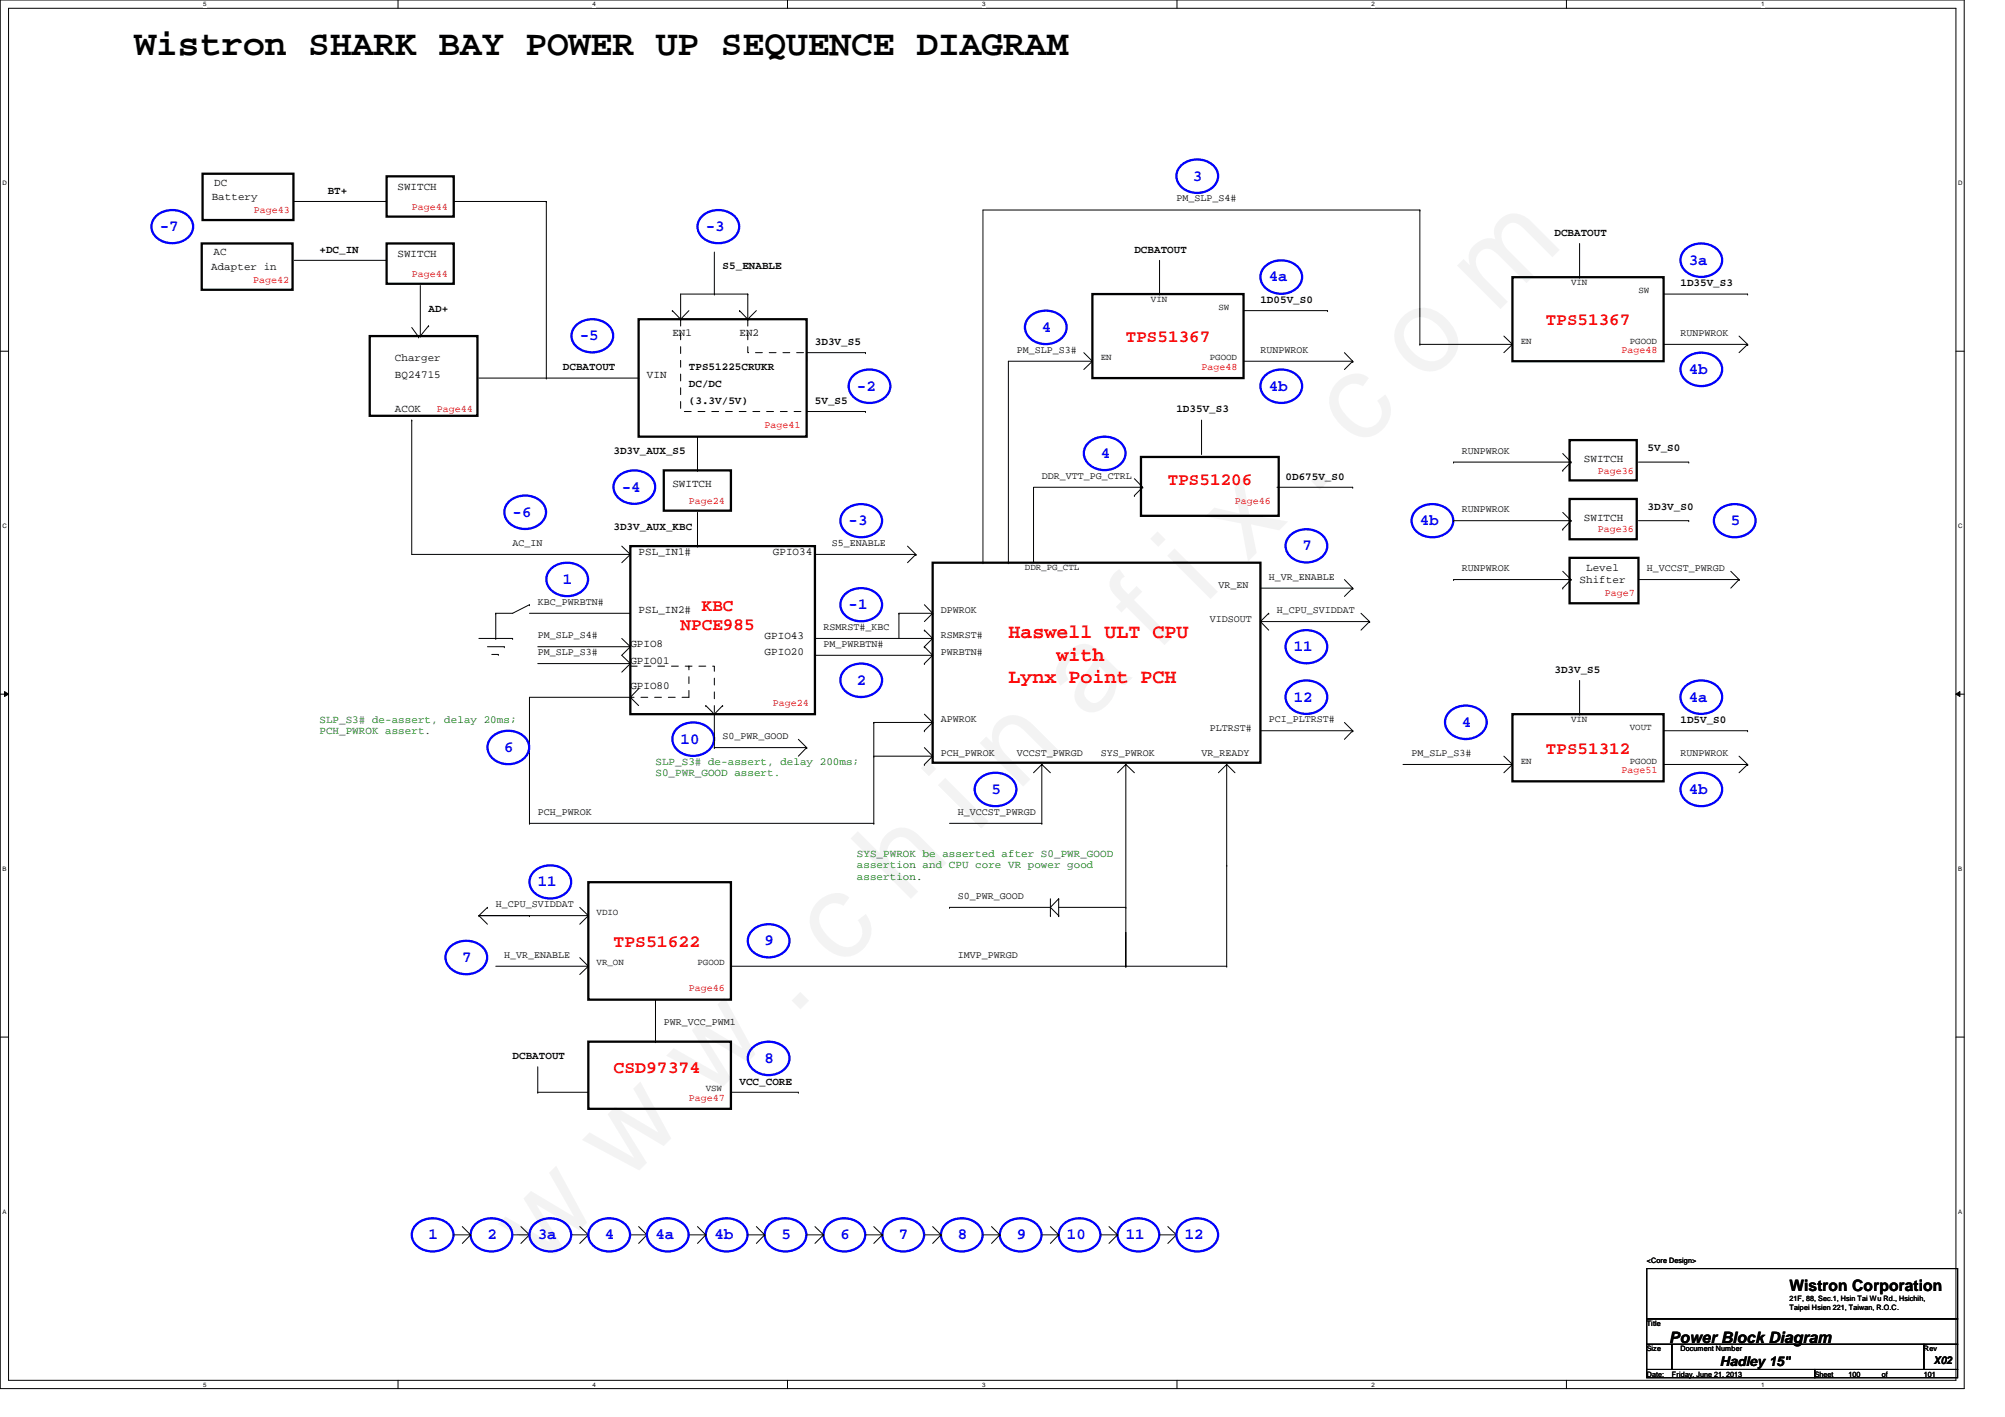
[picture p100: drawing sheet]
<svg xmlns="http://www.w3.org/2000/svg" width="297mm" height="210mm" viewBox="0 0 297 210" stroke-linecap="round" stroke-linejoin="round" font-family="sans-serif">
<defs><g id="words">
<text font-size="17.6" x="80.1" y="188" transform="rotate(-45 80.1 188)">w w w . c h i n a f i x . c o m</text>
<text font-size="5.3" x="19.9" y="8.2">Wistron SHARK BAY POWER UP SEQUENCE DIAGRAM</text>
<g font-size="3" fill="#f00">
<text x="149.4" y="94.5">Haswell ULT CPU</text>
<text x="149.4" y="101.2">Lynx Point PCH</text>
<text x="156.5" y="97.9">with</text>
</g>
<g font-size="2.6" fill="#f00">
<text x="166.8" y="50.6">TPS51367</text>
<text x="229" y="48.1">TPS51367</text>
<text x="173" y="71.8">TPS51206</text>
<text x="100.8" y="93.3">NPCE985</text>
<text x="104" y="90.5">KBC</text>
<text x="229" y="111.6">TPS51312</text>
<text x="90.9" y="140.3">TPS51622</text>
<text x="90.9" y="158.9">CSD97374</text>
</g>
<g font-size="2.3" fill="#00f">
<text x="176.7" y="26.8">3</text>
<text x="23.7" y="34.2">-7</text>
<text x="104.6" y="34.2">-3</text>
<text x="188" y="41.7">4a</text>
<text x="250.2" y="39.2">3a</text>
<text x="85.9" y="50.4">-5</text>
<text x="154.3" y="49.2">4</text>
<text x="127" y="57.9">-2</text>
<text x="188" y="57.9">4b</text>
<text x="250.2" y="55.4">4b</text>
<text x="163.1" y="67.9">4</text>
<text x="75.9" y="76.6">-6</text>
<text x="92.1" y="72.8">-4</text>
<text x="125.7" y="77.8">-3</text>
<text x="210.4" y="77.8">4b</text>
<text x="256.4" y="77.8">5</text>
<text x="193" y="81.5">7</text>
<text x="83.4" y="86.5">1</text>
<text x="125.7" y="90.3">-1</text>
<text x="127" y="101.5">2</text>
<text x="191.7" y="96.5">11</text>
<text x="191.7" y="103.9">12</text>
<text x="216.6" y="107.7">4</text>
<text x="250.2" y="103.9">4a</text>
<text x="74.7" y="111.4">6</text>
<text x="100.8" y="110.2">10</text>
<text x="146.9" y="117.6">5</text>
<text x="250.2" y="117.6">4b</text>
<text x="79.7" y="131.3">11</text>
<text x="68.5" y="142.5">7</text>
<text x="113.3" y="140">9</text>
<text x="113.3" y="157.5">8</text>
<text x="63.5" y="183.6">1</text>
<text x="72.2" y="183.6">2</text>
<text x="79.7" y="183.6">3a</text>
<text x="89.6" y="183.6">4</text>
<text x="97.1" y="183.6">4a</text>
<text x="105.8" y="183.6">4b</text>
<text x="115.8" y="183.6">5</text>
<text x="124.5" y="183.6">6</text>
<text x="133.2" y="183.6">7</text>
<text x="141.9" y="183.6">8</text>
<text x="150.6" y="183.6">9</text>
<text x="158.1" y="183.6">10</text>
<text x="166.8" y="183.6">11</text>
<text x="175.5" y="183.6">12</text>
</g>
<g font-size="2.3">
<text x="265.1" y="191.3">Wistron Corporation</text>
<text x="247.3" y="198.9">Power Block Diagram</text>
</g>
<text font-size="2" x="254.8" y="202.4">Hadley 15&quot;</text>
<g font-size="1.6">
<text x="31.4" y="29.6">Battery</text>
<text x="31.7" y="27.5">DC</text>
<text x="48.6" y="28.7">BT+</text>
<text x="58.9" y="28.2">SWITCH</text>
<text x="230.3" y="34.9">DCBATOUT</text>
<text x="31.3" y="40">Adapter in</text>
<text x="31.6" y="37.8">AC</text>
<text x="47.3" y="37.4">+DC_IN</text>
<text x="58.9" y="38.1">SWITCH</text>
<text x="107.1" y="39.9">S5_ENABLE</text>
<text x="168.1" y="37.4">DCBATOUT</text>
<text x="63.5" y="46.1">AD+</text>
<text x="186.7" y="44.9">1D05V_S0</text>
<text x="249" y="42.4">1D35V_S3</text>
<text x="58.5" y="53.5">Charger</text>
<text x="99.6" y="49.8">EN1</text>
<text x="109.6" y="49.8">EN2</text>
<text x="120.7" y="51.1">3D3V_S5</text>
<text x="58.5" y="56">BQ24715</text>
<text x="83.4" y="54.9">DCBATOUT</text>
<text x="95.8" y="56">VIN</text>
<text x="102.1" y="59.8">(3.3V/5V)</text>
<text x="102.1" y="54.9">TPS51225CRUKR</text>
<text x="102.1" y="57.4">DC/DC</text>
<text x="120.7" y="59.8">5V_S5</text>
<text x="58.5" y="61">ACOK</text>
<text x="174.3" y="61.1">1D35V_S3</text>
<text x="90.9" y="67.3">3D3V_AUX_S5</text>
<text x="190.5" y="71">0D675V_S0</text>
<text x="234.7" y="68.5">SWITCH</text>
<text x="244.1" y="66.8">5V_S0</text>
<text x="99.6" y="72.2">SWITCH</text>
<text x="234.7" y="77.2">SWITCH</text>
<text x="244.1" y="75.5">3D3V_S0</text>
<text x="90.9" y="78.5">3D3V_AUX_KBC</text>
<text x="94.6" y="82.2">PSL_IN1#</text>
<text x="114.5" y="82.2">GPIO34</text>
<text x="234" y="86.3">Shifter</text>
<text x="235" y="84.6">Level</text>
<text x="93.4" y="95.8">GPIO8</text>
<text x="94.6" y="90.8">PSL_IN2#</text>
<text x="113.3" y="94.6">GPIO43</text>
<text x="93.4" y="98.3">GPIO01</text>
<text x="113.3" y="97.1">GPIO20</text>
<text x="230.3" y="99.7">3D3V_S5</text>
<text x="93.4" y="102.1">GPIO80</text>
<text x="249" y="107.1">1D5V_S0</text>
<text x="75.9" y="156.9">DCBATOUT</text>
<text x="109.6" y="160.7">VCC_CORE</text>
<text x="286.5" y="202.1">X02</text>
</g>
<g font-size="1.6" fill="#008000">
<text x="47.3" y="107.1">SLP_S3# de-assert, delay 20ms;</text>
<text x="47.3" y="108.8">PCH_PWROK assert.</text>
<text x="97.1" y="113.3">SLP_S3# de-assert, delay 200ms;</text>
<text x="97.1" y="115">S0_PWR_GOOD assert.</text>
<text x="127" y="127">SYS_PWROK be asserted after S0_PWR_GOOD</text>
<text x="127" y="128.7">assertion and CPU core VR power good</text>
<text x="127" y="130.3">assertion.</text>
</g>
<g font-size="1.5">
<text x="174.3" y="29.8">PM_SLP_S4#</text>
<text x="150.6" y="52.2">PM_SLP_S3#</text>
<text x="186.7" y="52.2">RUNPWROK</text>
<text x="249" y="49.7">RUNPWROK</text>
<text x="154.3" y="70.9">DDR_VTT_PG_CTRL</text>
<text x="216.6" y="67.2">RUNPWROK</text>
<text x="216.6" y="75.9">RUNPWROK</text>
<text x="75.9" y="80.9">AC_IN</text>
<text x="123.2" y="80.9">S5_ENABLE</text>
<text x="79.7" y="89.6">KBC_PWRBTN#</text>
<text x="180.5" y="87.1">VR_EN</text>
<text x="188" y="85.9">H_VR_ENABLE</text>
<text x="216.6" y="84.6">RUNPWROK</text>
<text x="244" y="84.6">H_VCCST_PWRGD</text>
<text x="79.7" y="94.6">PM_SLP_S4#</text>
<text x="122" y="95.8">PM_PWRBTN#</text>
<text x="122" y="93.3">RSMRST#_KBC</text>
<text x="139.4" y="90.8">DPWROK</text>
<text x="139.4" y="94.6">RSMRST#</text>
<text x="179.2" y="92.1">VIDSOUT</text>
<text x="189.2" y="90.8">H_CPU_SVIDDAT</text>
<text x="79.7" y="97">PM_SLP_S3#</text>
<text x="139.4" y="97">PWRBTN#</text>
<text x="139.4" y="107">APWROK</text>
<text x="188" y="107">PCI_PLTRST#</text>
<text x="107.1" y="109.5">S0_PWR_GOOD</text>
<text x="139.4" y="112">PCH_PWROK</text>
<text x="150.6" y="112">VCCST_PWRGD</text>
<text x="163.1" y="112">SYS_PWROK</text>
<text x="178" y="112">VR_READY</text>
<text x="179.2" y="108.2">PLTRST#</text>
<text x="209.1" y="112">PM_SLP_S3#</text>
<text x="249" y="112">RUNPWROK</text>
<text x="79.7" y="120.7">PCH_PWROK</text>
<text x="141.9" y="120.7">H_VCCST_PWRGD</text>
<text x="73.4" y="134.4">H_CPU_SVIDDAT</text>
<text x="141.9" y="133.1">S0_PWR_GOOD</text>
<text x="74.7" y="141.9">H_VR_ENABLE</text>
<text x="141.9" y="141.9">IMVP_PWRGD</text>
<text x="98.3" y="151.8">PWR_VCC_PWM1</text>
</g>
<g font-size="1.5" fill="#f00">
<text x="37.6" y="31.6">Page43</text>
<text x="61" y="31.1">Page44</text>
<text x="37.5" y="41.9">Page42</text>
<text x="61" y="41">Page44</text>
<text x="240.2" y="52.2">Page48</text>
<text x="178" y="54.7">Page48</text>
<text x="64.7" y="61">Page44</text>
<text x="113.3" y="63.5">Page41</text>
<text x="236.7" y="70.1">Page36</text>
<text x="102.1" y="74.6">Page24</text>
<text x="183" y="74.6">Page46</text>
<text x="236.7" y="78.9">Page36</text>
<text x="237.7" y="88.3">Page7</text>
<text x="114.5" y="104.5">Page24</text>
<text x="240.2" y="114.5">Page51</text>
<text x="102.1" y="146.8">Page46</text>
<text x="102.1" y="163">Page47</text>
</g>
<g font-size="1.4">
<text x="170.5" y="44.7">VIN</text>
<text x="180.5" y="45.9">SW</text>
<text x="232.7" y="42.2">VIN</text>
<text x="242.7" y="43.4">SW</text>
<text x="163.1" y="53.4">EN</text>
<text x="179.2" y="53.4">PGOOD</text>
<text x="225.3" y="50.9">EN</text>
<text x="241.5" y="50.9">PGOOD</text>
<text x="151.8" y="84.5">DDR_PG_CTL</text>
<text x="232.7" y="106.9">VIN</text>
<text x="225.3" y="113.2">EN</text>
<text x="241.5" y="108.2">VOUT</text>
<text x="241.5" y="113.2">PGOOD</text>
<text x="88.4" y="135.6">VDIO</text>
<text x="88.4" y="143">VR_ON</text>
<text x="103.3" y="143">PGOOD</text>
<text x="104.6" y="161.7">VSW</text>
</g>
<g font-size="1.1">
<text x="244" y="187.1">&lt;Core Design&gt;</text>
<text x="244" y="196.4">Title</text>
<text x="265.1" y="192.7">21F, 88, Sec.1, Hsin Tai Wu Rd., Hsichih,</text>
<text x="265.1" y="194.1">Taipei Hsien 221, Taiwan, R.O.C.</text>
<text x="244" y="200.2">Size</text>
<text x="244" y="203.9">Date:</text>
<text x="247.7" y="203.9">Friday, June 21, 2013</text>
<text x="249" y="200.2">Document Number</text>
<text x="268.9" y="203.9">Sheet</text>
<text x="273.9" y="203.9">100</text>
<text x="278.8" y="203.9">of</text>
<text x="285" y="200.2">Rev</text>
<text x="285" y="203.9">101</text>
</g>
<g font-size=".9">
<text x="30.1" y=".9">5</text>
<text x="87.8" y=".9">4</text>
<text x="145.5" y=".9">3</text>
<text x="203.2" y=".9">2</text>
<text x="260.9" y=".9">1</text>
<text x=".4" y="27.4">D</text>
<text x="290.1" y="27.4">D</text>
<text x=".4" y="78.2">C</text>
<text x="290.1" y="78.2">C</text>
<text x=".4" y="129">B</text>
<text x="290.1" y="129">B</text>
<text x=".4" y="179.8">A</text>
<text x="290.1" y="179.8">A</text>
<text x="30.1" y="205.4">5</text>
<text x="87.8" y="205.4">4</text>
<text x="145.5" y="205.4">3</text>
<text x="203.2" y="205.4">2</text>
<text x="260.9" y="205.4">1</text>
</g>
</g></defs>
<path d="M0 0h291v205.7h-291zM1.3 1.2h288.5v203.3h-288.5z" fill="none" stroke="#000" stroke-width=".15"/>
<g fill="#fff">
<path d="M30.1 .1h.5v1h-.5z"/>
<path d="M30.1 204.6h.5v1h-.5z"/>
</g>
<path d="M59 0v1.2M59 204.5v1.2" fill="none" stroke="#000" stroke-width=".15"/>
<g fill="#fff">
<path d="M87.8 .1h.5v1h-.5z"/>
<path d="M87.8 204.6h.5v1h-.5z"/>
</g>
<path d="M116.7 0v1.2M116.7 204.5v1.2" fill="none" stroke="#000" stroke-width=".15"/>
<g fill="#fff">
<path d="M145.5 .1h.5v1h-.5z"/>
<path d="M145.5 204.6h.5v1h-.5z"/>
</g>
<path d="M174.4 0v1.2M174.4 204.5v1.2" fill="none" stroke="#000" stroke-width=".15"/>
<g fill="#fff">
<path d="M203.2 .1h.5v1h-.5z"/>
<path d="M203.2 204.6h.5v1h-.5z"/>
</g>
<path d="M232.1 0v1.2M232.1 204.5v1.2" fill="none" stroke="#000" stroke-width=".15"/>
<g fill="#fff">
<path d="M260.9 .1h.5v1h-.5z"/>
<path d="M260.9 204.6h.5v1h-.5z"/>
<path d="M.4 26.6h.6v1h-.6z"/>
<path d="M290.1 26.6h.6v1h-.6z"/>
<path d="M.4 77.4h.6v1h-.6z"/>
<path d="M290.1 77.4h.6v1h-.6z"/>
</g>
<path d="M0 52h1.3M289.8 52h1.2" fill="none" stroke="#000" stroke-width=".15"/>
<g fill="#fff">
<path d="M.4 128.2h.6v1h-.6z"/>
<path d="M290.1 128.2h.6v1h-.6z"/>
</g>
<path d="M0 102.8h1.3M.7 102.4l.6 .4-.6 .4zM289.8 102.8l.6-.4v.8zM289.8 102.8h1.2" fill="none" stroke="#000" stroke-width=".15"/>
<path d="M.7 102.4l.6 .4-.6 .4zM289.8 102.8l.6-.4v.8z" fill="#000"/>
<g fill="#fff">
<path d="M.4 179h.5v1h-.5z"/>
<path d="M290.1 179h.6v1h-.6z"/>
</g>
<g fill="none" stroke="#000" stroke-width=".15">
<path d="M43.6 38.6h13.7M43.6 29.8h13.7M57.3 38.6h.1M57.3 29.8h.1M67.2 29.8h13.7M210.4 31.1h-64.8v52.3M61 48.5l1 1.4M62 49.9h.1M62.3 49.8h.1M62.3 42.3v7.5M63.5 48.3h.1M63.5 48.3l-1.2 1.5"/>
<path d="M149.4 53.5v29.9M246.5 51h12.4M246.5 43.6h12.4M257.6 49.8l1.3 1.2M258.9 51h.1M258.9 43.6h.1M258.9 51l-1.3 1.2M61 62.2h.1M61 62.2v19.9h32.4M242.7 77.1h7.5M242.7 68.5h7.5M250.2 77.1h.1"/>
<path d="M250.2 68.5h.1M242.7 85.9h.1M242.7 85.9h14.9M256.4 84.6l1.2 1.3M257.6 85.9h.1M257.6 85.9l-1.2 1.2M166.8 113.2v29.9v-5M246.5 108.2h12.4M246.5 113.2h12.4M257.6 112l1.3 1.2M258.9 108.2h.1M258.9 113.2h.1"/>
<path d="M258.9 113.2l-1.3 1.3M78.4 122h51.1M0 153.6h1.3M108.3 143.1h58.5M289.8 153.6h1.2M67.2 182.9h2.5M244 187.9h46v7.5h-46zM244 195.4h46v3.7h-46zM244 199.1h3.7v3.8h-3.7zM247.7 199.1h37.3v3.8h-37.3zM285 199.1h5v3.8h-5zM244 202.9h24.9v1.2h-24.9z"/>
<path d="M268.9 202.9h21.1v1.2h-21.1z"/>
</g>
<path d="M23.1 32a3.6 3.6 0 0 1 5.2 .5 2.23 2.23 0 0 1-1.4 3.3 3.3 3.3 0 0 1-4.4-1.7 2.1 2.1 0 0 1 .6-2.1zM175 24.5a3.6 3.6 0 0 1 5.1 .5 2.27 2.27 0 0 1-1.4 3.3 3.3 3.3 0 0 1-4.3-1.7 2.1 2.1 0 0 1 .6-2.1zM249.6 37a3.6 3.6 0 0 1 5.2 .4 2.27 2.27 0 0 1-1.4 3.4 3.3 3.3 0 0 1-4.4-1.7 2.1 2.1 0 0 1 .6-2.1zM249.6 53.2a3.6 3.6 0 0 1 5.2 .4 2.27 2.27 0 0 1-1.4 3.3 3.3 3.3 0 0 1-4.4-1.6 2.1 2.1 0 0 1 .6-2.1zM254.6 75.6a3.6 3.6 0 0 1 5.2 .5 2.23 2.23 0 0 1-1.4 3.2 3.3 3.3 0 0 1-4.4-1.6 2.1 2.1 0 0 1 .6-2.1zM249.6 101.7a3.6 3.6 0 0 1 5.2 .5 2.27 2.27 0 0 1-1.4 3.3 3.3 3.3 0 0 1-4.4-1.7 2.1 2.1 0 0 1 .6-2.1zM249.6 115.4a3.6 3.6 0 0 1 5.2 .4 2.27 2.27 0 0 1-1.4 3.4 3.3 3.3 0 0 1-4.4-1.7 2.1 2.1 0 0 1 .6-2.1zM66.7 140.3a3.6 3.6 0 0 1 5.2 .4 2.27 2.27 0 0 1-1.5 3.4 3.3 3.3 0 0 1-4.3-1.7 2.1 2.1 0 0 1 .6-2.1zM61.7 181.4a3.6 3.6 0 0 1 5.2 .4 2.23 2.23 0 0 1-1.5 3.3 3.3 3.3 0 0 1-4.3-1.6 2.1 2.1 0 0 1 .6-2.1z" fill="none" stroke="#00f" stroke-width=".34"/>
<path d="M29.9 36.1h13.4v6.8h-13.4zM30 25.7h13.5v6.9h-13.5zM57.3 36.1h9.9v5.9h-9.9zM57.3 26.1h9.9v6h-9.9zM54.8 49.8h15.9v11.8h-15.9zM224.1 41.1h22.4v12.4h-22.4zM232.5 73.9h10v6h-10zM232.5 65.2h10v6h-10zM138.2 83.4h48.5v29.6h-48.5zM232.5 82.6h10.2v6.8h-10.2zM224.1 105.8h22.4v9.9h-22.4z" fill="none" stroke="#000" stroke-width=".34"/>
<use href="#words"/>
</svg>
